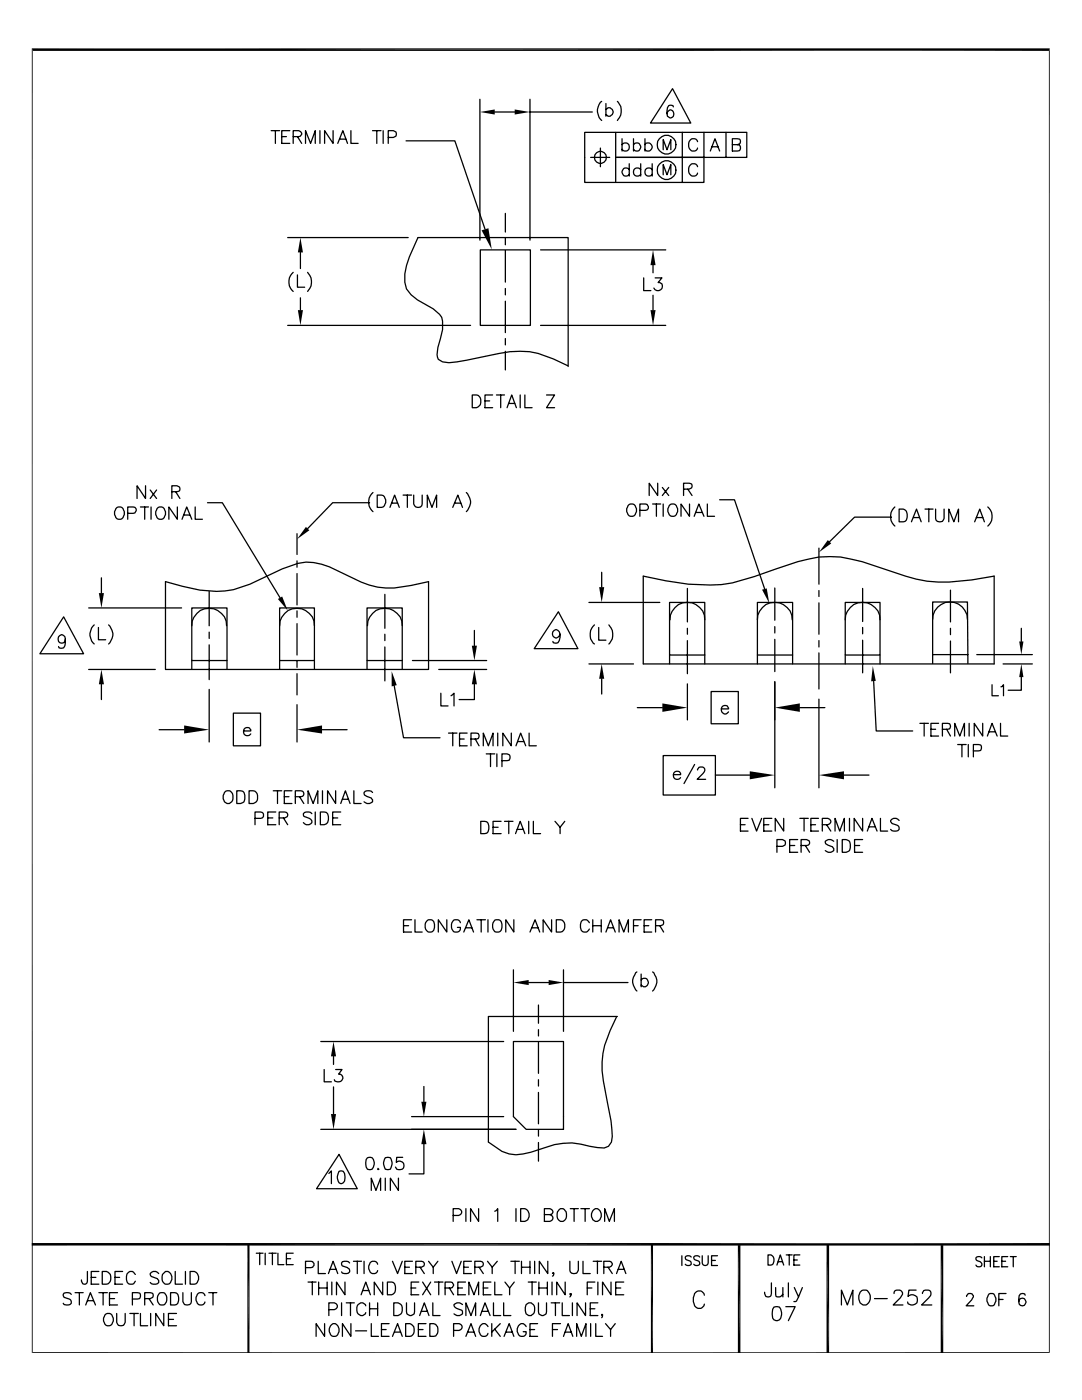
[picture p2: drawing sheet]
<svg xmlns="http://www.w3.org/2000/svg" width="216mm" height="279mm" viewBox="0 0 216 279" stroke-linecap="round" stroke-linejoin="round" font-family="sans-serif">
<g fill="none" stroke="#000" stroke-width=".25">
<path d="M95.8 19.8v28.1M105.7 19.8v28.1M134.2 17.7l3.6 6.9h-8zM54.1 26.1h1.7M54.9 26.1v2.5M56.2 27.3h.9M57.8 26.1h-1.6v2.5h1.6M58.5 27.3h1.1a.6 .6 0 0 0 .4-1l-.4-.2h-1.1v2.5M59.4 27.3l.8 1.3M61 28.6v-2.5l1 2.5 .9-2.5v2.5M63.8 26.1v2.5M66.5 26.1v2.5l-1.7-2.5v2.5"/>
<path d="M67.4 28.6l1-2.5 .9 2.5M67.8 27.8h1.2M70 26.1v2.5h1.5M74.3 26.1h1.7M75.2 26.1v2.5M76.5 26.1v2.5M77.5 27.4h1l.5-.2v-.9l-.5-.2h-1v2.5M81 28.1h9.8l6 17.6M98.7 22.4h4M105.7 22.4h12.5M117.9 31.4h3.8M119.8 29.5v3.8"/>
<path d="M120.1 20.2a2.53 2.53 0 0 0 0 3.8M120.9 21.8a.81 .81 0 0 1 1.2 0 .81 .81 0 0 1 0 1.1 .81 .81 0 0 1-1.2 0M120.9 20.7v2.5M122.9 26.4v5h17.6v5h-23.8v-10h32.3v5h-26.1v5M123.2 20.2a2.74 2.74 0 0 1 0 3.8M124.1 28.9a.8 .8 0 0 1 1.2-.2 .8 .8 0 0 1 0 1.2 .8 .8 0 0 1-1.2-.1M124.1 27.7v2.4M125.6 33.9a.8 .8 0 0 0-1.2-.2 .8 .8 0 0 0 0 1.2 .8 .8 0 0 0 1.2-.1M125.6 32.7v2.4M126.4 28.9a.8 .8 0 0 1 1.2-.2 .8 .8 0 0 1 0 1.2 .8 .8 0 0 1-1.2-.1M126.4 27.7v2.4M127.8 33.9a.8 .8 0 0 0-1.1-.2 .8 .8 0 0 0 0 1.2 .8 .8 0 0 0 1.1-.1"/>
<path d="M127.8 32.7v2.4M128.7 28.9a.8 .8 0 0 1 1.2-.2 .8 .8 0 0 1 0 1.2 .8 .8 0 0 1-1.2-.1M128.7 27.7v2.4M130.1 33.9a.8 .8 0 0 0-1.2-.2 .8 .8 0 0 0 0 1.2 .8 .8 0 0 0 1.2-.1M130.1 32.7v2.4M132.3 29.9v-2l.8 2 .8-2v2M132.3 34.9v-2l.8 2 .8-2v2M134.4 21.3a.65 .65 0 0 0-1-.2 2.75 2.75 0 0 0-.2 2.1l.5 .3a.81 .81 0 0 0 .8-.8 .81 .81 0 0 0-.8-.8l-.5 .5-.1 .3M136.1 26.4v10M139.2 28.3a.91 .91 0 0 0-1-.6 .91 .91 0 0 0-.8 .9 1.12 1.12 0 0 0 .3 1.2 1.12 1.12 0 0 0 1.2 .3l.3-.6M139.2 33.3a.91 .91 0 0 0-1-.6 .91 .91 0 0 0-.8 .9 1.12 1.12 0 0 0 .3 1.2 1.12 1.12 0 0 0 1.2 .3l.3-.6M140.5 26.4v5"/>
<path d="M141.7 30.1l1-2.4 .9 2.4M142.1 29.3h1.2M144.9 26.4v5M146.1 28.9h1.1l.4-.2 .1-.3-.1-.6-1.5-.1v2.4h1.5a.87 .87 0 0 0 0-1.1l-.4-.1M57.4 47.4h24M58.5 54.4a2.55 2.55 0 0 0 0 3.8M59.4 54.9v2.4h1.4M59.9 50.4v3.2M59.9 59.4v2.5M61.4 54.4a2.74 2.74 0 0 1 0 3.8M95.8 49.9h10v15h-10zM100.8 42.6v3.7"/>
<path d="M100.8 47.6v1.3M100.8 50v6.3M100.8 57.6v1.2M107.9 49.9h24.9M128.4 55.5v2.5h1.5M130.3 52.9v1.5M130.3 58.9v3M130.7 55.5h1.4l-.8 .9a.83 .83 0 0 1 .9 1 .83 .83 0 0 1-1.1 .6l-.6-.5M57.4 64.9h36.5M94.2 78.8h.9a1.35 1.35 0 0 1 .9 1.3 1.35 1.35 0 0 1-.9 1.3h-.9zM98.3 78.8h-1.5v2.6h1.5M99.1 78.8h1.6"/>
<path d="M99.9 78.8v2.6M100.8 60.1v6.3M100.8 67.6v1.2M100.8 70.1v3.7M103.8 78.8v2.6M104.7 78.8v2.6h1.5M107.9 64.9h24.9M109.1 78.8h1.6l-1.6 2.6h1.6M113.3 73l-2.9-1.4a15.7 15.7 0 0 0-10.7-1.1 81.4 81.4 0 0 1-10.1 1.9l-1.3-.2-.8-.5-.2-.4-.1-.5 .2-1.5 .9-3.5a3.5 3.5 0 0 0-1.9-4.2l-3.1-1.7a4.6 4.6 0 0 1-2.5-5.2l.3-1.7 .6-1.8 1.7-3.8h30v25.8M29 96.9v2.6l-1.7-2.6v2.6M30 97.8l1.2 1.7M31.2 97.8l-1.2 1.7"/>
<path d="M34.3 98.1l1.3-.1a.6 .6 0 0 0 .2-.8l-.5-.3h-1v2.6M35.1 98.1l.8 1.4M74.4 98.3a2.55 2.55 0 0 0 0 3.8M75.3 98.8h.8a1.3 1.3 0 0 1 .9 1.2 1.3 1.3 0 0 1-.9 1.3h-.8zM80.4 98.8h1.7M81.3 98.8v2.5M82.5 98.8v1.8a.87 .87 0 0 0 .9 .7 .87 .87 0 0 0 .8-.7v-1.8M93 98.3a2.55 2.55 0 0 1 0 3.8M96.8 80h.9M101.2 81.4l.9-2.6 .9 2.6M101.5 80.5h1.2M131.2 96.4v2.5l-1.7-2.5v2.5"/>
<path d="M132.2 97.3l1.2 1.6M133.4 97.3l-1.2 1.6M136.4 97.6h1.1l.5-.2a.59 .59 0 0 0 0-.7 .59 .59 0 0 0-.5-.3h-1.1v2.5M137.2 97.6l.9 1.3M143.6 99.7h3l6 17.8M20.2 115.3v3.1M23.1 101.5a.95 .95 0 0 1 1.1-.3 .95 .95 0 0 1 .6 .9 1.12 1.12 0 0 1-.2 1.2 1.12 1.12 0 0 1-1.2 .2 1.5 1.5 0 0 1-.3-2zM25.5 102.4h1.1a.64 .64 0 0 0 .6-.6 .64 .64 0 0 0-.6-.6h-1.1v2.4M28 101.2h1.6M28.9 101.2v2.4M30.1 101.2v2.4M31.6 101.3a1.13 1.13 0 0 1 1.3 .4 1.13 1.13 0 0 1 0 1.3 .83 .83 0 0 1-.9 .7 .83 .83 0 0 1-.8-.7 1.37 1.37 0 0 1 .4-1.7z"/>
<path d="M33 116.1l3.4 .9a19.1 19.1 0 0 0 13.5-.4l6.4-3.1a10.3 10.3 0 0 1 9.4-.4l6.4 3.1a14.6 14.6 0 0 0 9.9 .6l3.5-.7v17.5h-52.5zM35.4 101.2v2.4l-1.7-2.4v2.4M36.3 103.6l1-2.4 1 2.4M36.7 102.8h1.1M38.9 101.2v2.4h1.5M41.4 100.3h3l11.5 19M41.7 118v6.9M59.3 106.5v4.2M59.3 111.9v1.3M59.3 114.5v6.2M73.7 100.3h-7.3l-5 5.2M76.8 118.6v6.8"/>
<path d="M77.8 101.3l.9-2.5 1 2.5M78.1 100.4h1.2M85.3 101.3v-2.5l.9 2.5 .9-2.5v2.5M90.3 101.3l1.1-2.5 .9 2.5M90.8 100.4h1.1M120.1 114.2v3M125.3 100.9a.95 .95 0 0 1 1.1-.3 .95 .95 0 0 1 .6 .9 1.12 1.12 0 0 1-.3 1.2 1.12 1.12 0 0 1-1.1 .3 1.5 1.5 0 0 1-.3-2.1zM127.7 101.9h1.1a.64 .64 0 0 0 .6-.7 .64 .64 0 0 0-.6-.6h-1.1v2.4M128.4 115a47.8 47.8 0 0 0 15.5 1.7l2.2-.4 4.4-1.2 4.4-1.6a31.4 31.4 0 0 1 10.7-2.4l2.1 .1 4.3 .9 8.7 2.9a25.8 25.8 0 0 0 13.2 .7l4.5-.7v17.5h-70zM130.2 100.6h1.6M131 100.6v2.4M132.3 100.6v2.4"/>
<path d="M133.5 100.9a.95 .95 0 0 1 1.1-.3 .95 .95 0 0 1 .6 .9 1.12 1.12 0 0 1-.2 1.2 1.12 1.12 0 0 1-1.2 .3 1.5 1.5 0 0 1-.3-2.1zM137.2 117.4v6.7M137.6 100.6v2.4l-1.7-2.4v2.4M138.5 103l.9-2.4 1.1 2.4M138.9 102.3h1.1M141.1 100.6v2.4h1.5M154.6 117.3v6.5M163.4 109.4v7.2M163.4 117.9v1.1M172.1 117.4v6.6M177.9 103.2h-7.4l-5 4.9M178.6 101.2a2.55 2.55 0 0 0 0 3.8"/>
<path d="M179.4 101.6a1.4 1.4 0 0 1 1.6 .8 1.4 1.4 0 0 1-.4 1.7h-1.2zM181.9 104.1l1-2.5 .9 2.5M182.3 103.3h1.2M184.6 101.6h1.6M185.3 101.6v2.5M186.7 101.6l.1 2.2a.92 .92 0 0 0 .9 .3 .92 .92 0 0 0 .7-.6v-1.9M189.3 104.1v-2.5l1 2.5 1-2.5v2.5M189.7 117.8v6.3M194.5 104.1l1-2.5 .9 2.5M194.8 103.3h1.3M197.1 101.2a2.55 2.55 0 0 1 0 3.8M12.7 123.1l4 7.4h-8.7z"/>
<path d="M13 127.6v.4a.79 .79 0 0 1-1.2 .2 .79 .79 0 0 1-.1-1.1l.6-.4a.86 .86 0 0 1 .7 .9v1.3a.84 .84 0 0 1-1.2 .4l-.1-.3M17.7 133.6h13.3M17.7 121.3h18.5M18.8 124.7a2.55 2.55 0 0 0 0 3.8M19.6 125.2v2.5h1.5M20.2 136.6v3M21.7 124.7a2.55 2.55 0 0 1 0 3.8M38.3 121.3h7v10.5h-7zM38.3 124.9a3.5 3.5 0 0 1 3.4-3.5 3.5 3.5 0 0 1 3.5 3.5M38.3 131.8v1.8M41.7 126.2v1.2M41.7 128.7v6.9"/>
<path d="M41.7 137.6v10.5M45.3 131.8v1.8M55.8 121.3h6.9v10.5h-6.9zM55.8 124.9a3.5 3.5 0 0 1 3.5-3.5 3.5 3.5 0 0 1 3.4 3.5M55.8 131.8v1.8M59.3 121.9v1.3M59.3 124.5v6.2M59.3 132v1.2M59.3 134.5v4.2M62.7 131.8v1.8M73.2 121.3h7.1v10.5h-7.1zM73.2 131.8v1.8"/>
<path d="M73.3 124.9a3.5 3.5 0 0 1 3.5-3.5 3.5 3.5 0 0 1 3.5 3.5M76.8 126.6v1.2M76.8 129.1v6.8M78.7 136.8l1.8 10.4h7.3M80.3 131.8v1.8M82.3 131.8h14.8M87.5 133.6h9.6M88 138.3v2.6h1.4M90 138.9l.6-.6v2.6M94.7 136.6v3h-3.1M94.7 125.8v3.1M111.4 122.1l3.9 7.4h-8.7z"/>
<path d="M111.8 126.6a.78 .78 0 0 1-1 .7 .78 .78 0 0 1-.5-1.1 .78 .78 0 0 1 1-.4 1.8 1.8 0 0 1 0 2.5h-.9l-.1-.3M117.5 132.5h8.9M117.5 120.2h14.2M118.6 124.7a2.55 2.55 0 0 0 0 3.8M119.5 125.2v2.6h1.4M120.1 135.5v3M121.5 124.7a2.74 2.74 0 0 1 0 3.8M133.6 120.2h7v10.5h-7zM133.6 130.7v1.8M133.7 123.7a3.5 3.5 0 0 1 3.5-3.5 3.5 3.5 0 0 1 3.4 3.5M137.2 125.4v1.2M137.2 127.8v6.7"/>
<path d="M137.2 136.5v7.2M140.6 130.7v1.8M141.9 138h5.4v6.4h-5.4zM151.1 120.2h7.1v10.5h-7.1zM151.1 123.7a3.5 3.5 0 0 1 3.5-3.5 3.5 3.5 0 0 1 3.5 3.5M151.1 130.7v1.8M154.6 125.1v1.2M154.6 127.6v6.4M154.6 136.1v21.1M158.2 130.7v1.8M163.4 120.3v6.3M163.4 127.8v1.3"/>
<path d="M163.4 130.3v7.2M163.4 139.5v17.7M168.7 120.2h6.9v10.5h-6.9zM168.7 123.7a3.5 3.5 0 0 1 3.4-3.5 3.5 3.5 0 0 1 3.5 3.5M168.7 130.7v1.8M172.1 125.2v1.3M172.1 127.8v6.5M174.3 136l.5 9.9h7.3M175.6 130.7v1.8M186.1 120.1h6.9l.1 10.5h-7zM186.1 123.6a3.5 3.5 0 0 1 3.5-3.5 3.5 3.5 0 0 1 3.4 3.5M186.1 130.6v1.8"/>
<path d="M189.7 125.4v1.3M189.7 127.9v6.4M193.1 130.6v1.8M194.9 130.6h11.1M198 136.7v2.2h1.2M199.7 137.1l.5-.4v2.2M200.2 132.5h5.8M203.8 135.1v2.7h-2.6M203.8 125.4v2.6M31.7 145.6h5M44.8 158.2a.94 .94 0 0 1 1.1-.4 .94 .94 0 0 1 .6 1 1.35 1.35 0 0 1-.7 1.6 1.34 1.34 0 0 1-1.2-.8 1.34 1.34 0 0 1 .2-1.4zM46.6 142.3h5.4v6.5h-5.4z"/>
<path d="M47.2 157.8h.8a.85 .85 0 0 1 .9 1 1.24 1.24 0 0 1-.9 1.6h-.8zM48.6 145.9h1.4a.77 .77 0 0 0-1-.6 .77 .77 0 0 0-.3 1.2 .82 .82 0 0 0 1.3 0M49.7 157.8h.8a1.35 1.35 0 0 1 .9 1.3 1.35 1.35 0 0 1-.9 1.3h-.8zM54.5 157.8h1.7M55.4 157.8v2.6M56.7 159h1M58.3 157.8h-1.6v2.6h1.6M58.9 159l1.5-.1a.6 .6 0 0 0 .2-.7 .6 .6 0 0 0-.6-.4h-1.1v2.6M59.3 140.6v7.5M59.8 159l.8 1.4M64.3 145.6h5M64.3 157.8v2.6"/>
<path d="M67 157.8v2.6l-1.6-2.6v2.6M68.3 159.5h1.2M70.6 157.8v2.6h1.5M74.3 158.2a1.16 1.16 0 0 0-1.7 0 1.31 1.31 0 0 0 1.5 1.1l.2 .3v.4a1.16 1.16 0 0 1-1.7 0M89.5 146.3h1.7M90.3 146.3v2.5M91.7 147.5h.9M93.2 146.3h-1.5v2.5h1.5M94 147.5l1.4-.1a.83 .83 0 0 0 0-1l-1.4-.1v2.5M94.8 147.5l.8 1.3M96.4 148.8v-2.5l1.1 2.5 .9-2.5v2.5M97 150.5h1.7"/>
<path d="M97.9 150.5v2.5M99.1 150.5v2.5M99.3 146.3v2.5M100.2 151.8l1.4-.1 .2-.4-.1-.6-.5-.2h-1v2.5M102 146.3v2.5l-1.7-2.5v2.5M103 148.8l.9-2.5 1 2.5M103.3 148h1.2M105.6 146.3v2.5h1.4M127.2 141.2h5M132.3 150.8h10.4v7.9h-10.4zM134.4 154.6h1.4a.77 .77 0 0 0-1.1-.6 .77 .77 0 0 0-.2 1.2 .82 .82 0 0 0 1.3 0M138.6 152.6l-2.1 3.8"/>
<path d="M139.2 153.7l.2-.5 .8-.1a.62 .62 0 0 1 .3 .9l-1.4 1.5h1.7M142.7 154.7h6.9M143.9 141.5h1.5a.77 .77 0 0 0-1.1-.6 .77 .77 0 0 0-.3 1.2 .74 .74 0 0 0 .7 .4 .74 .74 0 0 0 .7-.4M159.6 141.2h5M168.4 154.7h5M183.6 144.4h1.7M184.4 144.4v2.5M185.8 145.5h.9M187.3 144.4h-1.5v2.5h1.5M188 145.5h1.5l.2-.5-.2-.6h-1.5v2.5M188.9 145.5l.8 1.4M190.5 146.9v-2.5l1 2.5 .9-2.5v2.5"/>
<path d="M191.1 148.6h1.7M191.9 148.6v2.4M193.2 148.6v2.4M193.4 144.4v2.5M194.2 149.9l1.5-.1 .1-.4-.1-.6-.5-.2h-1v2.4M196.1 144.4v2.5l-1.7-2.5v2.5M197 146.9l1-2.5 1 2.5M197.4 146h1.1M199.6 144.4v2.5h1.5M50.9 163.3l1.4-.1 .3-.3-.1-.6-.5-.2h-1.1v2.5M53.4 163.2h1M55 162.1h-1.6v2.5h1.6"/>
<path d="M55.7 163.2h1.1l.5-.2a.59 .59 0 0 0 .1-.6 .59 .59 0 0 0-.6-.3h-1.1v2.5M56.6 163.2l.8 1.4M61.5 160.4v-2.6l1 2.6 .9-2.6v2.6M62.2 162.4a1.16 1.16 0 0 0-1.7 0 .5 .5 0 0 0 .5 .7 1.47 1.47 0 0 1 1.2 .7v.4a1.01 1.01 0 0 1-1.7 0M62.9 162.1v2.5M63.9 162.1h.8a.85 .85 0 0 1 .8 .9 1.33 1.33 0 0 1-.8 1.6h-.8zM66.4 163.2h1M68 160.4l.9-2.6 .9 2.6M68 162.1h-1.6v2.5h1.6M95.9 163.9h.8a.85 .85 0 0 1 .8 .9 1.19 1.19 0 0 1-.8 1.6h-.8zM98.4 165.1h1M100 163.9h-1.6v2.5h1.6"/>
<path d="M100.7 163.9h1.7M101.5 163.9v2.5M102.9 166.4l.9-2.5 .9 2.5M103.2 165.5h1.2M105.5 163.9v2.5M106.4 163.9v2.5h1.5M110.7 163.9l1.1 1.2 .9-1.2M111.8 165.1v1.3M147.7 164.6h1M149.3 163.3h-1.6v2.6h1.6M150 163.3l1 2.6 1-2.6M152.4 164.6h1"/>
<path d="M154 163.3h-1.6v2.6h1.6M155 168.9h1.1l.5-.2v-.9l-.5-.2h-1.1v2.5M156.4 163.3v2.6l-1.7-2.6v2.6M157.6 168.7h1M159.2 167.6h-1.6v2.5h1.6M159.6 163.3h1.7M159.9 168.7h1.4a.6 .6 0 0 0 .2-.9l-.5-.2h-1.1v2.5M160.4 163.3v2.6M160.7 168.7l.8 1.4M161.8 164.6h.9M163.3 163.3h-1.5v2.6h1.5M164.1 164.6h1.1a.74 .74 0 0 0 .6-.8l-.6-.5h-1.1v2.6"/>
<path d="M164.9 164.6l.9 1.3M166.4 167.9a1.16 1.16 0 0 0-1.7 0 1.31 1.31 0 0 0 1.4 1.1l.3 .3v.5a1.16 1.16 0 0 1-1.7 0M166.6 165.9v-2.6l1 2.6 .9-2.6v2.6M167 167.6v2.5M168.1 167.6h.7a1.32 1.32 0 0 1 .8 1.9l-.1 .3-.7 .3h-.7zM169.5 163.3v2.6M170.5 168.7h1M172.1 163.3v2.6l-1.7-2.6v2.6M172.1 167.6h-1.6v2.5h1.6M173.1 165.9l.9-2.6 1 2.6M173.4 165h1.3M175.7 163.3v2.6h1.4"/>
<path d="M179.4 163.7a.91 .91 0 0 0-.9-.4 .91 .91 0 0 0-.8 .7l.3 .3 1 .4a.61 .61 0 0 1 .4 .6 .61 .61 0 0 1-.6 .6l-.8-.1-.3-.3M80.5 184.7h1M82.1 183.6h-1.6v2.4h1.6M82.8 183.6v2.4h1.4M85.1 183.9l.2-.3a.89 .89 0 0 1 1 0 .89 .89 0 0 1 .4 .9 1.08 1.08 0 0 1-.1 1.1 1.08 1.08 0 0 1-1.1 .4l-.2-.1a1.5 1.5 0 0 1-.2-2zM89.2 183.6v2.4l-1.7-2.4v2.4M91.9 184.1l-.1-.2a1.01 1.01 0 0 0-1.3-.3 1.5 1.5 0 0 0 .3 2.4h.5a.74 .74 0 0 0 .6-.9h-.6M92.5 186l1.1-2.4 .9 2.4M93 185.2h1.1M95.2 183.6h1.7M96 183.6v2.4M97.4 183.6v2.4"/>
<path d="M98.7 183.6a.93 .93 0 0 1 1 0 .93 .93 0 0 1 .5 .9 1.08 1.08 0 0 1-.2 1.2 1.08 1.08 0 0 1-1.3 .2 1.68 1.68 0 0 1 0-2.3zM102.4 193.5v12.3M102.5 183.6v2.4l-1.6-2.4v2.4M105.5 196.1h4M105.7 186l1.1-2.4 .9 2.4M106.2 185.2h1.2M110.1 183.6v2.4l-1.7-2.4v2.4M111 183.6h.8a1.3 1.3 0 0 1 .9 1.2 1.3 1.3 0 0 1-.9 1.2h-.8zM112.4 193.5v12.3M112.4 196.1h12.9M117.6 184.1a.91 .91 0 0 0-1-.6 .91 .91 0 0 0-.8 1 1.08 1.08 0 0 0 .1 1.1 1.08 1.08 0 0 0 1.1 .4l.6-.6M118.3 184.7h1.7"/>
<path d="M118.3 183.6v2.4M120 183.6v2.4M120.9 186l.9-2.4 1 2.4M121.2 185.2h1.2M123.5 186v-2.4l1 2.4 .9-2.4v2.4M126.4 184.7h.9M127.1 194a2.53 2.53 0 0 0 0 3.8M127.9 195.6a.75 .75 0 0 1 1.3 0 .85 .85 0 0 1 .1 .9 .85 .85 0 0 1-.9 .4l-.5-.3M127.9 183.6h-1.5v2.4M127.9 194.4v2.5M128.5 184.7h1M130 183.6h-1.5v2.4h1.5"/>
<path d="M130.2 194a2.53 2.53 0 0 1 0 3.8M130.8 184.7h1l.4-.1 .2-.4-.1-.5-.5-.1h-1v2.4M131.7 184.7l.7 1.3M64 207.9h36.5M64.7 213.4v2.5h1.4M66.5 210.8v1.6M66.5 216.9v5.4M67 213.4h1.2l-.6 1a.8 .8 0 0 1 .8 .9 .8 .8 0 0 1-1.1 .6l-.5-.2-.1-.2M84.6 216.8v3.1M102.4 207.9h10v17.5h-7.4l-2.6-2.6zM107.4 200.6v3.6M107.4 205.5v1.3"/>
<path d="M107.4 208v6.2M107.4 215.5v1.2M107.4 218v6.3M123.2 202.9h-25.7v25l2.7 1.9a7.3 7.3 0 0 0 5.7 .2l3.2-1.1a13 13 0 0 1 8.6-.1l2.9 .3 .8-.3 .6-.9a20.7 20.7 0 0 0-.8-8.1l-.8-4.1a16.3 16.3 0 0 1 1.4-10l1.2-2.8M64 225.4h39M65.6 234.2l.5-.5v2.5M67.6 233.8l.6-.1a1.14 1.14 0 0 1 .6 1.4l-.1 .6-.2 .4-.5 .1a1.48 1.48 0 0 1-.5-2zM67.6 230.4l3.7 6.8h-8.1zM73.3 231.1a.89 .89 0 0 1 1.2 .3 1.81 1.81 0 0 1-.2 1.9 .84 .84 0 0 1-1.2-.4 2.21 2.21 0 0 1 .2-1.8zM74.1 237.6v-2.5l.9 2.5 .9-2.5v2.5M75.4 233.2v.2l.2-.1M76.9 231.1h1a2.04 2.04 0 0 1 0 2.2h-1a2.08 2.08 0 0 1 0-2.2z"/>
<path d="M76.9 235.1v2.5M79.5 235.1v2.5l-1.6-2.5v2.5M80.3 231h-1.1l-.1 1a.89 .89 0 0 1 1.3 0 .89 .89 0 0 1-.2 1.4 .89 .89 0 0 1-1.3-.5M82.1 222.8h18.4M84.6 228.3v6h-3M107.4 225.5v1.2M107.4 228v3.7M14.2 258.3a1.08 1.08 0 0 0-1.6 0l.2 .6 1 .3a.61 .61 0 0 1 .4 .7 .61 .61 0 0 1-.6 .5l-.8-.1-.2-.2M15 258h1.6M15.8 258v2.4M17.4 253.7v2.3a.6 .6 0 0 1-.9 .2l-.2-.8M17.4 259.6h1.2"/>
<path d="M18.2 254.9h.9M19.7 253.7h-1.5v2.6h1.5M19.7 258h1.7M20.4 253.7h.9a1.35 1.35 0 0 1 .8 1.3 1.35 1.35 0 0 1-.8 1.3h-.9zM20.6 258v2.4M21.8 259.2h1.1M22.9 254.9h1M23.5 258h-1.7v2.4h1.7M24.5 253.7h-1.6v2.6h1.6M26.4 259.2h1.5l.1-.5-.1-.6-.5-.1h-1v2.4M27 254.3a.92 .92 0 0 0-1.1-.6 .92 .92 0 0 0-.7 1.1 1.08 1.08 0 0 0 .2 1.2 1.08 1.08 0 0 0 1.3 .2l.3-.5M28.9 259.2h1.1l.5-.3a.59 .59 0 0 0 0-.6 .59 .59 0 0 0-.5-.3h-1.1v2.4"/>
<path d="M29.7 259.2l.9 1.2M31.7 254.2a.93 .93 0 0 0-.9-.5 .93 .93 0 0 0-.8 .6l.2 .5 1 .3a.66 .66 0 0 1 .2 1.1 1.26 1.26 0 0 1-1.4-.3M31.8 258.1l.8-.1a1.42 1.42 0 0 1 0 2.4h-.5a1.5 1.5 0 0 1-.3-2.3zM32.4 254.3l.6-.6a1.35 1.35 0 0 1 1.3 1 1.35 1.35 0 0 1-.5 1.5l-.3 .1a1.24 1.24 0 0 1-1.1-.6 1.24 1.24 0 0 1 0-1.4zM34 258h.9a1.39 1.39 0 0 1 .6 2.1l-.6 .3h-.9zM35 253.7v2.6h1.4M36.5 258v1.8l.2 .3a.86 .86 0 0 0 .8 .3 .86 .86 0 0 0 .7-.6v-1.8M37 253.7v2.6M37.9 253.7h.9a1.36 1.36 0 0 1 .8 1.3 1.36 1.36 0 0 1-.8 1.3h-.9zM40.9 258.6a.83 .83 0 0 0-.8-.6 .83 .83 0 0 0-.8 .6 1.13 1.13 0 0 0-.1 1.3 1.13 1.13 0 0 0 1.4 .4l.3-.5M41.7 258h1.6M42.5 258v2.4"/>
<path d="M51.1 250.1h1.4M51.8 250.1v2.3M52.9 250.1v2.3M53.7 250.1h1.4M54.4 250.1v2.3M55.5 250.1v2.3h1.1M57.1 251.2h.9M58.5 250.1h-1.4v2.3h1.4M61 253h1.1a.64 .64 0 0 0 .4-1l-.1-.2-.3-.1h-1.1v2.5M61.5 255.9h1.6M62.3 255.9v2.5M63.5 251.7v2.5h1.4"/>
<path d="M63.6 255.9v2.5M63.6 257h1.7M65.3 255.9v2.5M65.5 254.2l1-2.5 .9 2.5M65.9 253.3h1.2M66.2 255.9v2.5M68.8 255.9v2.5l-1.7-2.5v2.5M69.8 252.1a1.08 1.08 0 0 0-1.6 0l.1 .5 1 .4a.61 .61 0 0 1 .5 .6 .61 .61 0 0 1-.6 .6l-.9-.1-.1-.3M70.5 251.7h1.6M71.3 251.7v2.5M72.1 258.4l.9-2.5 .9 2.5M72.4 257.6h1.2"/>
<path d="M72.6 251.7v2.5M75.4 252.3a.83 .83 0 0 0-.9-.6 .83 .83 0 0 0-.8 .6 1.13 1.13 0 0 0 0 1.4 1.13 1.13 0 0 0 1.3 .4l.4-.5M76.4 255.9v2.5l-1.7-2.5v2.5M77.3 255.9h.8a1.39 1.39 0 0 1 .6 2.1l-.6 .4h-.8zM78.3 251.7l1 2.5 1-2.5M80.8 252.9h.9M82 257h1M82.3 251.7h-1.5v2.5h1.5M83 252.9h1.1l.5-.3a.59 .59 0 0 0 0-.6 .59 .59 0 0 0-.5-.3h-1.1v2.5M83.6 255.9h-1.6v2.5h1.6M83.8 252.9l.9 1.3M84.3 255.9l1.6 2.5"/>
<path d="M85.5 251.7l.9 1.2 1-1.2M85.9 255.9l-1.6 2.5M86.4 252.9v1.3M86.7 255.9h1.7M87.5 255.9v2.5M88.8 257h1.1a.59 .59 0 0 0 .6-.5 .59 .59 0 0 0-.6-.6h-1.1v2.5M89.7 257l.8 1.4M90.2 251.7l.9 2.5 .9-2.5M90.4 242.6h1.1a.69 .69 0 0 0 .4-1.1l-.4-.3h-1.1v2.6M91.4 257h.9M92.5 252.9h1M92.9 255.9h-1.5v2.5h1.5"/>
<path d="M93 241.2v2.6M93.6 258.4v-2.5l1 2.5 .9-2.5v2.5M94.1 251.7h-1.6v2.5h1.6M94.7 252.9h1.1l.6-.3a.59 .59 0 0 0 0-.6 .59 .59 0 0 0-.6-.3h-1.1v2.5M95.5 241.2v2.6l-1.6-2.6v2.6M95.6 252.9l.8 1.3M96.4 257h1M97.3 251.7l.9 1.2 1-1.2M98 255.9h-1.6v2.5h1.6M98.2 252.9v1.3M98.7 241.7l.3-.1 .3-.4v2.6M98.7 255.9v2.5h1.5"/>
<path d="M100.8 255.9l.9 1.1 .9-1.1M101.7 257v1.4M101.9 251.7h1.7M102.8 251.7v2.5M103 241.2v2.6M103.9 241.2h.8a1.36 1.36 0 0 1 .9 1.3 1.36 1.36 0 0 1-.9 1.3h-.8zM104.1 252.9h1.6M104.1 251.7v2.5M105.4 255.9h1.6M105.7 251.7v2.5M106.2 255.9v2.5M106.7 251.7v2.5"/>
<path d="M107.5 257h1.7M107.5 255.9v2.5M108.6 242.4h1.1a.59 .59 0 0 0 .6-.7l-.6-.5h-1.1v2.6h1.1a.69 .69 0 0 0 .5-1.1l-.5-.3M109.2 255.9v2.5M109.3 251.7v2.5l-1.7-2.5v2.5M110.2 255.9v2.5M110.5 254.1h-.3l.2-.1a.45 .45 0 0 1-.2 .7M111.6 241.4l.2-.2a1.01 1.01 0 0 1 1.2 1 1.05 1.05 0 0 1-.2 1.2 1.05 1.05 0 0 1-1.2 .2 1.54 1.54 0 0 1 0-2.2zM112.8 255.9v2.5l-1.7-2.5v2.5M113.7 251.7v1.8a.86 .86 0 0 0 .9 .7 .86 .86 0 0 0 .8-.7v-1.8M113.8 241.2h1.6M114 258.2l-.2 .2-.1-.2h.3v.3l-.3 .3"/>
<path d="M114.6 241.2v2.6M115.9 241.2h1.7M116.3 251.7v2.5h1.5M116.8 241.2v2.6M117.2 257h.9M118.3 241.6a.82 .82 0 0 1 .8-.4 .82 .82 0 0 1 .7 .6 1.27 1.27 0 0 1-1 2 1.39 1.39 0 0 1-.5-2.2zM118.4 251.7h1.7M118.7 255.9h-1.5v2.5M119.2 251.7v2.5M119.3 255.9v2.5M120.5 252.9h1.1a.74 .74 0 0 0 .6-.8l-.3-.3-.3-.1h-1.1v2.5M120.6 243.8v-2.6l1 2.6 1-2.6v2.6"/>
<path d="M121.3 252.9l.9 1.3M121.9 255.9v2.5l-1.7-2.5v2.5M122.9 257h1M123 254.2l1-2.5 .9 2.5M123.4 253.3h1.1M124.5 255.9h-1.6v2.5h1.6M136.1 250.6v2M137.9 250.9a.67 .67 0 0 0-.6-.3 .67 .67 0 0 0-.6 .4l.2 .4 .7 .2a.48 .48 0 0 1 .3 .5 .48 .48 0 0 1-.4 .5l-.6-.1-.2-.2M139.6 250.9a.67 .67 0 0 0-.6-.3 .67 .67 0 0 0-.6 .4l.2 .4 .7 .2a.48 .48 0 0 1 .3 .5 .48 .48 0 0 1-.4 .5l-.6-.1-.2-.2M140.1 250.6v1.5a.6 .6 0 0 0 .6 .5 .6 .6 0 0 0 .6-.5v-1.5M140.5 258.5a1.02 1.02 0 0 0-1-.9 1.02 1.02 0 0 0-1 .9 2.04 2.04 0 0 0 .8 2.6 1.05 1.05 0 0 0 1.2-.8M142 251.5h.7"/>
<path d="M143.2 250.6h-1.2v2h1.2M153.2 250.4a1.06 1.06 0 0 1 1.3 .8 1.06 1.06 0 0 1-.7 1.3h-.6zM153.9 256l-.1 2.6a.7 .7 0 0 1-1.1 0l-.1-.7M154.8 257l.1 1.7a1.02 1.02 0 0 0 1.3-.4M155 252.5l.7-2.1 .7 2.1M155.3 251.8h.8M156.2 257v1.8M156.9 250.4h1.2M157.3 256v2.8M157.5 250.4v2.1M158.4 251.5h.7M158.5 257l.8 1.8 .8-1.8"/>
<path d="M159.3 258.8l-.4 .9-.5 .1M159.6 250.4h-1.2v2.1h1.2M172 257.6l.8-.1a1.68 1.68 0 0 1 0 2.9h-.6a1.77 1.77 0 0 1-.2-2.8zM174.5 259.2h2.5M178.4 258.1a.57 .57 0 0 1 .5-.6h.6a.69 .69 0 0 1 .4 1.1l-1.7 1.8h2M182.8 257.5h-1.4l-.2 1.2a1.08 1.08 0 0 1 1.5 0 1.08 1.08 0 0 1 0 1.5 1.08 1.08 0 0 1-1.5 0l-.1-.4M184.1 258.1a.74 .74 0 0 1 .6-.6h.6a.69 .69 0 0 1 .4 1.1l-1.8 1.8h2M192.9 258.7l.4-.6 .7 .1a.52 .52 0 0 1 .1 .9l-1.3 1.5h1.5M195.9 251a.65 .65 0 0 0-.7-.2 .65 .65 0 0 0-.5 .5l.2 .2a1.01 1.01 0 0 1 1 1 .67 .67 0 0 1-1.2 0M196.4 250.8v2M196.4 251.7h1.2M197.4 258.2a.77 .77 0 0 1 1.1 .5 1.48 1.48 0 0 1-.5 1.9h-.4a1.5 1.5 0 0 1-.2-2.4z"/>
<path d="M197.6 250.8v2M198.3 251.7h.7M199.3 259.3h.9M199.4 250.8h-1.1v2h1.1M199.9 251.7h.8M200.7 258.1h-1.4v2.5M201.1 250.8h-1.2v2h1.2M201.6 250.8h1.2M202.2 250.8v2M204.6 258.5a.65 .65 0 0 0-1-.3 2.04 2.04 0 0 0 0 2.3 .73 .73 0 0 0 1.1-.3 .73 .73 0 0 0-.5-1 .73 .73 0 0 0-.9 .6M17.1 260.4l.9-2.4 1 2.4M20.9 262.5a.95 .95 0 0 1 1.1-.3 .95 .95 0 0 1 .6 .9 1.12 1.12 0 0 1-.2 1.1 1.12 1.12 0 0 1-1.2 .3 1.5 1.5 0 0 1-.3-2z"/>
<path d="M23.3 262.1v1.8l.2 .3a.86 .86 0 0 0 .8 .4 .86 .86 0 0 0 .7-.7v-1.8M25.9 262.1h1.7M26.8 262.1v2.5M28 262.1v2.5h1.5M30.1 262.1v2.5M32.7 262.1v2.5l-1.6-2.5v2.5M33.6 263.3h1M35.2 262.1h-1.6v2.5h1.6M64.8 264.2v2.5l-1.7-2.5v2.5M65.6 261.4h1.1a.69 .69 0 0 0 .4-1.1l-.4-.3h-1.1v2.6M66.2 264.3a.97 .97 0 0 1 1.4 .9 1.12 1.12 0 0 1-.2 1.2 1.12 1.12 0 0 1-1.2 .2 1.48 1.48 0 0 1 0-2.3zM68.2 260v2.6"/>
<path d="M69.1 260h1.6M69.9 260v2.6M70 264.2v2.5l-1.7-2.5v2.5M71 265.6h2.2M73 260.6l-.1-.3-.5-.3a1.27 1.27 0 0 0-1.2 1.3 1.27 1.27 0 0 0 1.2 1.3l.5-.4 .1-.2M73.7 260v2.6M73.7 261.2h1.7M74.1 264.2v2.5h1.4M75.4 260v2.6M76.1 265.3h.9M77.6 264.2h-1.5v2.5h1.5M78.3 266.7l1-2.5 1 2.5"/>
<path d="M78.6 260a1.43 1.43 0 0 1 1.6 .6 1.32 1.32 0 0 1-.8 2h-.8zM78.7 265.9h1.2M80.9 264.2h.9a1.35 1.35 0 0 1 .9 1.2 1.35 1.35 0 0 1-.9 1.3h-.9zM81.1 260v1.8a.81 .81 0 0 0 .8 .8 .81 .81 0 0 0 .8-.8v-1.8M83.5 265.3h.9M83.7 262.6l1-2.6 .9 2.6M84.1 261.7h1.2M85 264.2h-1.5v2.5h1.5M85.8 264.2h.7a1.32 1.32 0 0 1 .8 1.9l-.3 .5-1.2 .1zM86.4 260v2.6h1.4M90.5 265.5h1.1a.69 .69 0 0 0 .4-1.1l-.4-.2h-1.1v2.5M92.3 260.3a1.16 1.16 0 0 0-1.7 0v.3a2.29 2.29 0 0 0 1.6 .9l.1 .7a1.16 1.16 0 0 1-1.7 0"/>
<path d="M93 262.6v-2.6l1 2.6 .9-2.6v2.6M93 266.7l1-2.5 .9 2.5M93.4 265.9h1.2M95.8 262.6l1-2.6 1 2.6M96.2 261.7h1.2M97.4 264.8a.83 .83 0 0 0-.8-.7 .83 .83 0 0 0-.8 .7 1.44 1.44 0 0 0 .6 1.9 .78 .78 0 0 0 1-.6M98.1 264.2v2.5M98.5 260v2.6h1.4M98.7 265.3l1.1 1.4M99.8 264.2l-1.7 1.7M100.5 260v2.6h1.4M100.6 266.7l1-2.5 .9 2.5"/>
<path d="M101 265.9h1.2M105 260.3l.5-.3a1.28 1.28 0 0 1 1.2 .9 1.28 1.28 0 0 1-.5 1.5l-.2 .2h-.5a1.44 1.44 0 0 1-.6-2zM105 264.8a.83 .83 0 0 0-.8-.7 .83 .83 0 0 0-.8 .7 1.44 1.44 0 0 0 .6 1.9 .79 .79 0 0 0 1-.9h-.6M105.7 265.3h1M107.3 264.2h-1.6v2.5h1.6M107.4 260v1.8a.81 .81 0 0 0 .8 .8 .81 .81 0 0 0 .9-.8v-1.8M110 260h1.7M110.2 265.3h1.1M110.8 260v2.6M111.8 264.2h-1.6v2.5M112.2 260v2.6h1.4M112.4 266.7l1-2.5 .9 2.5"/>
<path d="M112.8 265.9h1.2M114.2 260v2.6M115.1 266.7v-2.5l.9 2.5 .9-2.5v2.5M116.8 260v2.6l-1.7-2.6v2.6M117.8 261.2h.9M117.9 264.2v2.5M118.9 264.2v2.5h1.3M119.3 260h-1.5v2.6h1.5M120.2 262.4l-.1 .2v-.2h.1l-.1 .6M120.8 264.2l1 1.1 1-1.1M121.8 265.3v1.4M154.4 260.9a1.02 1.02 0 0 1 1.4 .4 2.05 2.05 0 0 1-.3 2.1 .9 .9 0 0 1-1.3-.3 3 3 0 0 1 .2-2.2z"/>
<path d="M156.8 260.8h1.9l-1.4 2.8M167.9 260.4v-2.9l1.2 2.9 1.1-2.9v2.9"/>
<circle cx="119.8" cy="31.4" r="1.2"/>
<circle cx="133" cy="34" r="1.86"/>
<circle cx="133" cy="28.9" r="1.86"/>
</g>
<g fill="#000">
<path d="M6.3 9.7l.2 .5zM6.3 9.7l203 .5h-202.8zM209.5 9.7l-.2 .5zM6.3 9.7h203.2l-.2 .5zM95.8 22.4l2.9-.6v1.1zM102.7 21.8l3 .6-3 .5zM59.9 47.4l.6 3h-1.1zM96.1 46l1.4-.4 .6 4.2zM130.3 49.9l.5 3h-1zM59.4 61.9h1.1l-.6 3zM129.8 61.9h1l-.5 3zM19.7 118.4h1l-.5 2.9z"/>
<path d="M55.5 119.5l.8-.5 1.1 2.8zM61 105.2l.7 .6-2.4 1.8zM119.5 117.2h1.1l-.5 3zM152.1 117.7l.9-.3 .5 3zM165.2 107.8l.7 .7-2.5 1.7zM20.2 133.6l.5 3h-1zM78.1 133.9l1.1 2.8-1.1 .3zM94.1 128.9h1.1l-.5 2.9zM94.7 133.6l.5 3h-1.1zM120.1 132.5l.5 3h-1.1zM174.2 132.9l.6 3-1 .1zM203.4 128h.8l-.4 2.6z"/>
<path d="M203.8 132.5l.4 2.6h-.8zM36.7 144.8l5 .8-5 .8zM59.3 145.6l5-.8v1.6zM132.2 140.4l5 .8-5 .9zM149.6 153.9l5 .8-5 .8zM154.6 141.2l5-.8v1.7zM163.4 154.7l5-.8v1.6zM102.4 196.1l3.1-.5v1zM109.5 195.6l2.9 .5-2.9 .5zM66.5 207.9l.6 2.9h-1.1zM84.1 219.9h1l-.5 2.9zM66 222.3h1.1l-.6 3.1z"/>
<path d="M84.6 225.4l.5 2.9h-1zM164.9 248.3l.5 21.7h-.5zM164.9 248.3h.5v21.7zM6.3 248.6l203.2-.5v.5zM6.3 248.1h203.2l-203.2 .5zM147.2 248.5l.5 21.5h-.5zM147.2 248.5h.5v21.5zM187.7 248.5l.5 21.5h-.5zM187.7 248.5h.5v21.5z"/>
</g>
<path d="M6.4 9.9v260.1M209.4 9.9v260.1M6.3 269.9h203.2" fill="none" stroke="#000" stroke-width=".2"/>
<path d="M49.6 248.3v21.7M130.1 248.3v21.7" fill="none" stroke="#000" stroke-width=".42"/>
</svg>
